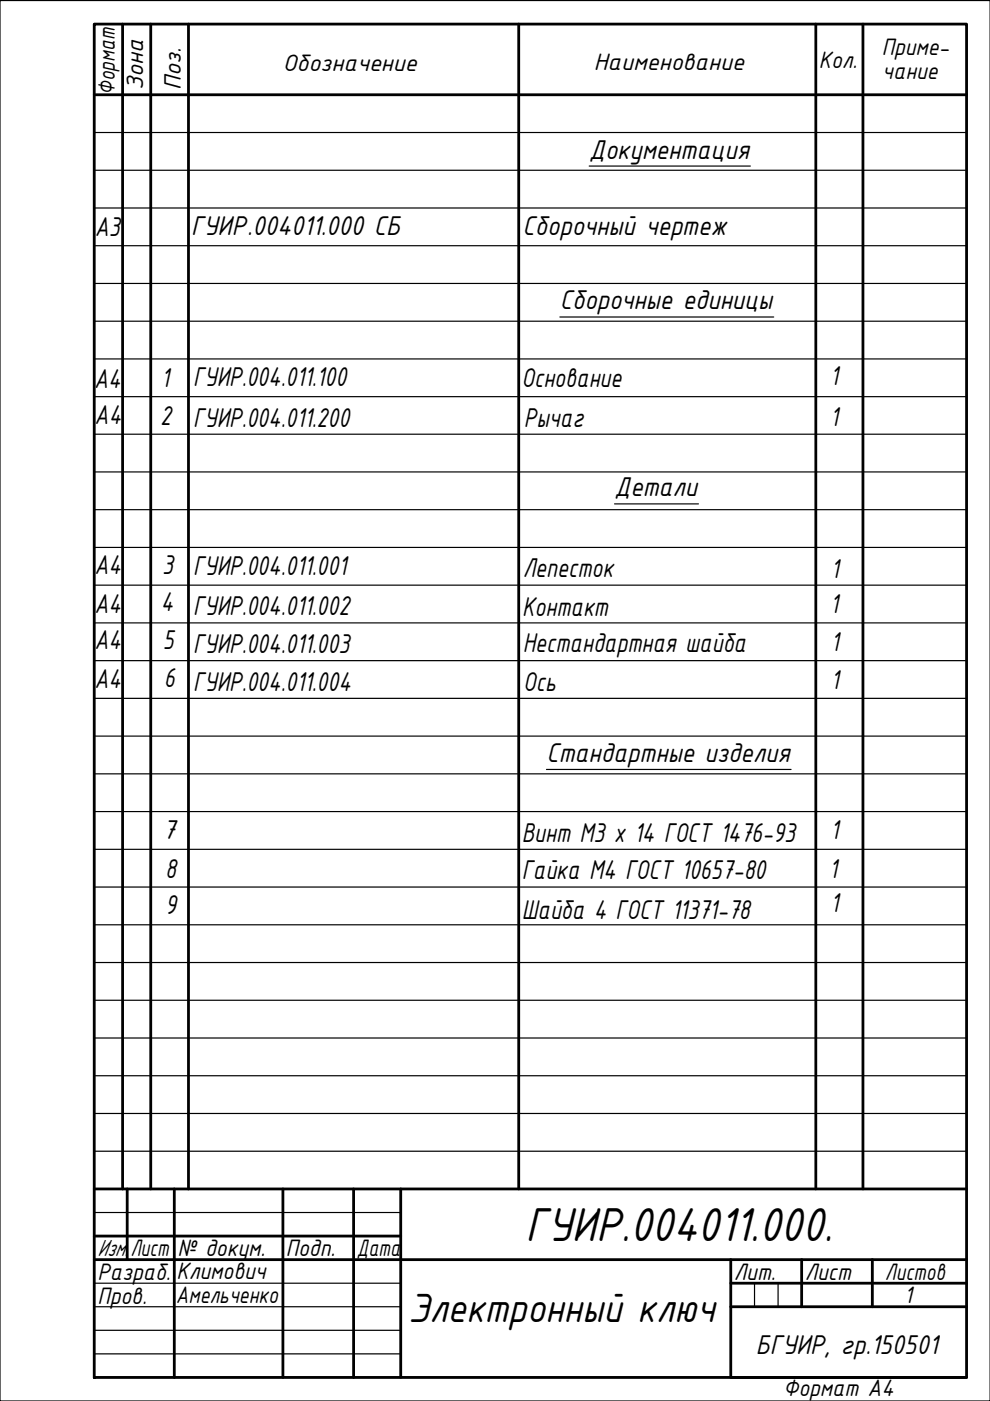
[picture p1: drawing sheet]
<svg xmlns="http://www.w3.org/2000/svg" width="210mm" height="297mm" viewBox="0 0 210 297" stroke-linecap="round" stroke-linejoin="round" font-family="sans-serif">
<defs><g id="words">
<text font-size="10.9" x="111.4" y="263.1">ГУИР.004011.000.</text>
<text font-size="9.3" x="86.5" y="280.2">Электронный ключ</text>
<g font-size="6.2">
<text x="124.9" y="33.6">Документация</text>
<text x="20.1" y="50.1">А3</text>
<text x="40.6" y="49.7">ГУИР.004011.000 СБ</text>
<text x="110.8" y="49.8">Сборочный чертеж</text>
<text x="118.7" y="65.6">Сборочные единицы</text>
<text x="19.9" y="82.4">А4</text>
<text x="34.2" y="82">1</text>
<text x="41" y="81.9">ГУИР.004.011.100</text>
<text x="110.6" y="82.2">Основание</text>
<text x="176" y="81.6">1</text>
<text x="20.1" y="89.9">А4</text>
<text x="34" y="90.2">2</text>
<text x="41" y="90.5">ГУИР.004.011.200</text>
<text x="111.1" y="90.6">Рычаг</text>
<text x="176" y="90.4">1</text>
<text x="130.3" y="105.2">Детали</text>
<text x="20" y="121.7">А4</text>
<text x="34.4" y="121.7">3</text>
<text x="41" y="121.8">ГУИР.004.011.001</text>
<text x="110.8" y="122.4">Лепесток</text>
<text x="176.1" y="122.5">1</text>
<text x="20" y="130">А4</text>
<text x="34.1" y="129.6">4</text>
<text x="41" y="130.4">ГУИР.004.011.002</text>
<text x="110.7" y="130.6">Контакт</text>
<text x="176" y="130">1</text>
<text x="20" y="137.7">А4</text>
<text x="34.5" y="137.7">5</text>
<text x="176.1" y="138">1</text>
<text x="41" y="138.4">ГУИР.004.011.003</text>
<text x="110.8" y="138.3">Нестандартная шайба</text>
<text x="20" y="145.9">А4</text>
<text x="34.7" y="145.6">6</text>
<text x="41" y="146.5">ГУИР.004.011.004</text>
<text x="111" y="146.5">Ось</text>
<text x="176.1" y="146.2">1</text>
<text x="115.9" y="161.5">Стандартные изделия</text>
<text x="34.5" y="178">7</text>
<text x="110.6" y="178.6">Винт М3 х 14 ГОСТ 1476-93</text>
<text x="176.1" y="177.8">1</text>
<text x="35" y="186.2">8</text>
<text x="110.7" y="186.4">Гайка М4 ГОСТ 10657-80</text>
<text x="175.8" y="186.2">1</text>
<text x="35" y="193.8">9</text>
<text x="110.7" y="194.8">Шайба 4 ГОСТ 11371-78</text>
<text x="176.1" y="193.4">1</text>
<text x="160.2" y="287.2">БГУИР, гр.150501</text>
</g>
<g font-size="5.4">
<text x="186.9" y="11.7">Приме-</text>
<text x="59.9" y="15">Обозначение</text>
<text x="125.9" y="14.8">Наименование</text>
<text x="173.6" y="14.5">Кол.</text>
<text x="187.1" y="16.7">чание</text>
<text x="24.3" y="20.1" transform="rotate(-90 24.3 20.1)">Формат</text>
<text x="30.4" y="19" transform="rotate(-90 30.4 19)">Зона</text>
<text x="38.4" y="19" transform="rotate(-90 38.4 19)">Поз.</text>
<text x="20.7" y="266.3">Изм.</text>
<text x="27.6" y="266.3">Лист</text>
<text x="37.6" y="266.3">№ докум.</text>
<text x="60.6" y="266.3">Подп.</text>
<text x="75.6" y="266.3">Дата</text>
<text x="20.7" y="271.3">Разраб.</text>
<text x="37.4" y="271.2">Климович</text>
<text x="155.6" y="271.3">Лит.</text>
<text x="170.6" y="271.3">Лист</text>
<text x="187.6" y="271.3">Листов</text>
<text x="20.7" y="276.4">Пров.</text>
<text x="37.3" y="276.2">Амельченко</text>
<text x="191.7" y="276.3">1</text>
<text x="166" y="296">Формат А4</text>
</g>
</g></defs>
<!-- layer: 0 -->
<g fill="none" stroke="#000" stroke-width=".59">
<path d="M20 5.1h184.9v286.9h-184.9zM26 5.1v247M32 5.1v247M40 5.1v247M110 5.1v247M173 5.1v247M183 5.1v247M20 20.1h184.9M20 252.1h184.9M27 252.1v15M37 252.1v39.9M60 252.1v39.9"/>
<path d="M75 252.1v39.9M85 252.1v39.9M20 267.1h184.9M20 262.1h65M154.9 267.1v24.9h50M154.9 272.1h50M154.9 277.1h50M170 267.1v10M185 267.1v10"/>
</g>
<g fill="none" stroke="#000" stroke-width=".25">
<path d="M0 .1h209.9v296.9h-209.9zM20 5.1v15M40 5.1h70M173 5.1h10M20 28.1h184.9M20 36.1h184.9M124.9 35.2h34.2M20 44.1h184.9M20 52.1h184.9M20 60.1h184.9M20 68.1h184.9M20 76.1h184.9"/>
<path d="M118.7 67.2h45.3M20 84.1h184.9M20 92.1h184.9M20 100.1h184.9M20 108.1h184.9M20 116.1h184.9M130.3 106.8h17.8M20 124.1h184.9M20 132.1h184.9M20 140.1h184.9M20 148.1h184.9M20 156.1h184.9"/>
<path d="M20 164.1h184.9M20 172.1h184.9M115.9 163.1h51.8M20 180.1h184.9M20 188.1h184.9M20 196.1h184.9M20 204.1h184.9M20 212.1h184.9M20 220.1h184.9M20 228.1h184.9M20 236.1h184.9M20 257.1h65"/>
<path d="M20 244.1h184.9M20 262.1h65M20 267.1h65M20 277.1h65M20 272.1h65M154.9 267.1v5M160 272.1v5M165 272.1v5M20 282.1h65M20 287h65M20 292h184.9"/>
</g>
<use href="#words"/>
</svg>
